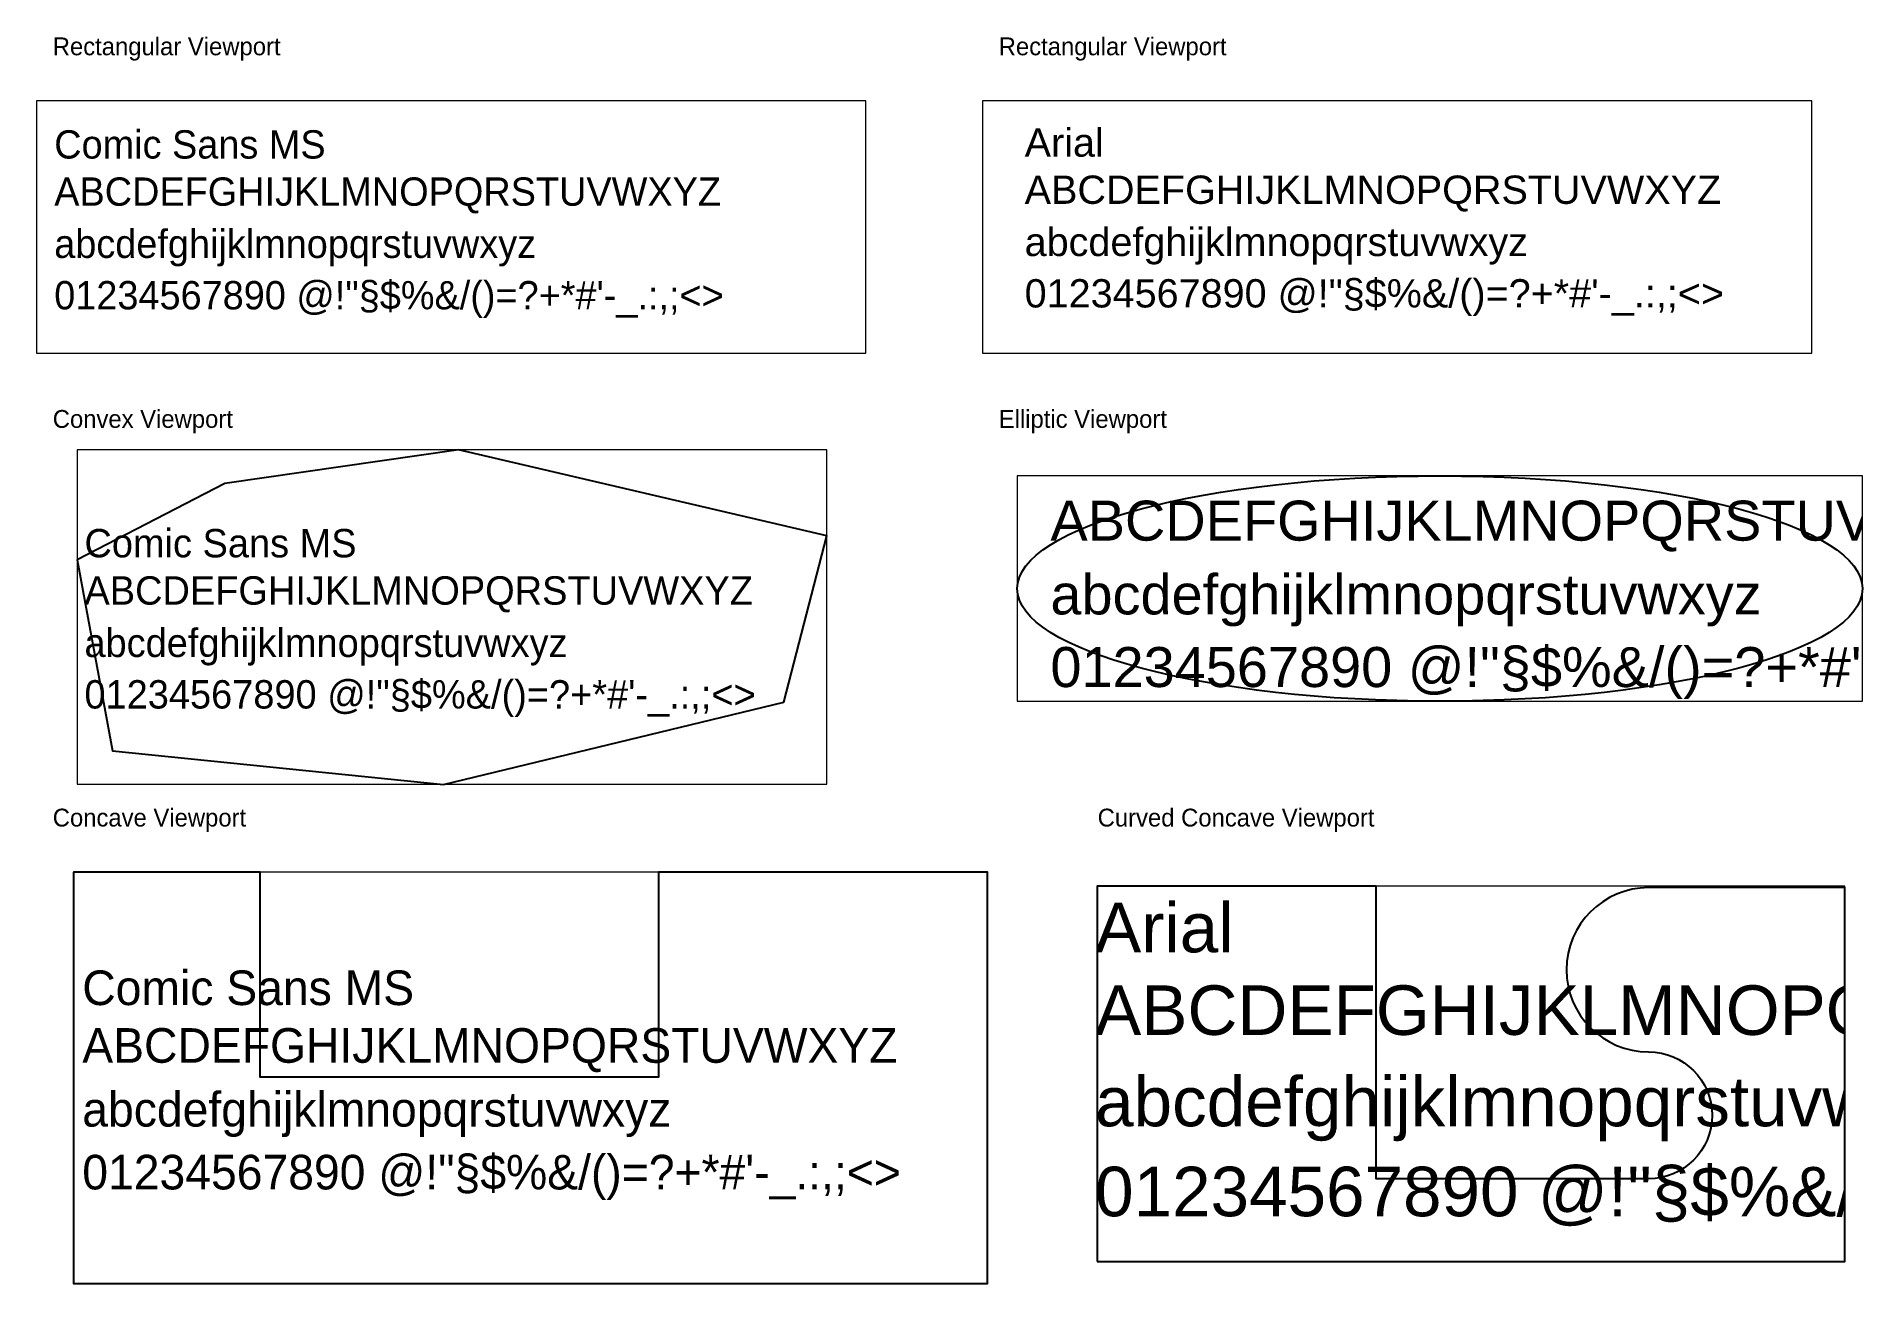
# Paper-space layout 'Layout1' of a CAD drawing. Header units: metres. Extents: x -4 to 252, y 5 to 180.
# The model-space entities are those that its viewports show. They can reach past a viewport. Long polylines and large blocks are cut down to what shows.
import ezdxf

# ---------------------------------------------------------------- set-up
doc = ezdxf.new("R2010")
doc.units = ezdxf.units.M
doc.styles.add('textstyle3', font='comic.ttf')
doc.styles.add('textstyle4', font='arial.ttf')

msp = doc.modelspace()

# ---------------------------------------------------------------- texts
for s, style, p in [('Comic Sans MS', 'textstyle3', (170.863, 236.503)), ('Arial', 'textstyle4', (251.263, 236.503)), ('ABCDEFGHIJKLMNOPQRSTUVWXYZ', 'textstyle3', (170.863, 232.337)), ('ABCDEFGHIJKLMNOPQRSTUVWXYZ', 'textstyle4', (251.263, 232.337)), ('abcdefghijklmnopqrstuvwxyz', 'textstyle3', (170.863, 227.727)), ('abcdefghijklmnopqrstuvwxyz', 'textstyle4', (251.263, 227.727)), ('01234567890 @!"§$%&/()=?+*#\'-_.:,;<>', 'textstyle3', (170.863, 223.187)), ('01234567890 @!"§$%&/()=?+*#\'-_.:,;<>', 'textstyle4', (251.263, 223.187))]:
    msp.add_text(s, height=2.5, dxfattribs=dict(style=style)).set_placement(p)

psp = doc.layouts.get("Layout1")

# ---------------------------------------------------------------- linework, layer by layer
for points in [[(22.21, 117.17), (1.49, 106.42), (6.47, 79.66), (52.89, 74.94), (100.63, 86.48), (106.66, 109.83), (54.99, 121.89)], [(0.97, 62.62), (0.97, 4.92), (129.22, 4.92), (129.22, 62.62), (83.04, 62.62), (83.04, 33.85), (27.19, 33.85), (27.19, 62.62)]]:
    psp.add_lwpolyline(points, close=True)
psp.add_lwpolyline([(144.6, 8), (249.5, 8), (249.5, 60.45), (221.96, 60.45, 1), (221.96, 37.41, -1), (221.96, 19.61), (183.75, 19.61), (183.75, 60.64), (144.6, 60.64)], format="xyb", close=True)
psp.add_ellipse((192.68, 102.41), major_axis=(-59.29, 0), ratio=0.266561)

# ---------------------------------------------------------------- texts
at = {"style": 'textstyle3'}
for s, p in [('Rectangular Viewport', (-1.92, 177.23)), ('Rectangular Viewport', (130.79, 177.23)), ('Convex Viewport', (-1.92, 124.96)), ('Elliptic Viewport', (130.79, 124.96)), ('Concave Viewport', (-1.92, 69.03)), ('Curved Concave Viewport', (144.67, 69.03))]:
    psp.add_text(s, height=2.5, dxfattribs=at).set_placement(p)

# ---------------------------------------------------------------- viewports
at = {"layer": '0'}
psp.add_viewport(center=(53.98, 153.15), size=(116.37, 35.4019), view_center_point=(205.919, 230.467), view_height=22.28346, dxfattribs=at)
for center, size, view_center_point, view_height, status in [((186.69, 153.15), (116.37, 35.4019), (284.159, 230.302), 22.28346, 5), ((54.08, 98.42), (105.17, 46.9463), (203.23, 231.249), 29.47347, 3), ((192.68, 102.41), (118.58, 31.6078), (275.603, 229.342), 14.08056, 6), ((65.09, 33.77), (128.25, 57.6994), (203.23, 231.249), 29.70547, 4), ((197.05, 34.32), (104.91, 52.6413), (270.23, 230.37), 18.93272, 7)]:
    psp.add_viewport(center=center, size=size, view_center_point=view_center_point, view_height=view_height, status=status, dxfattribs=at)

doc.saveas('drawing.dxf')
